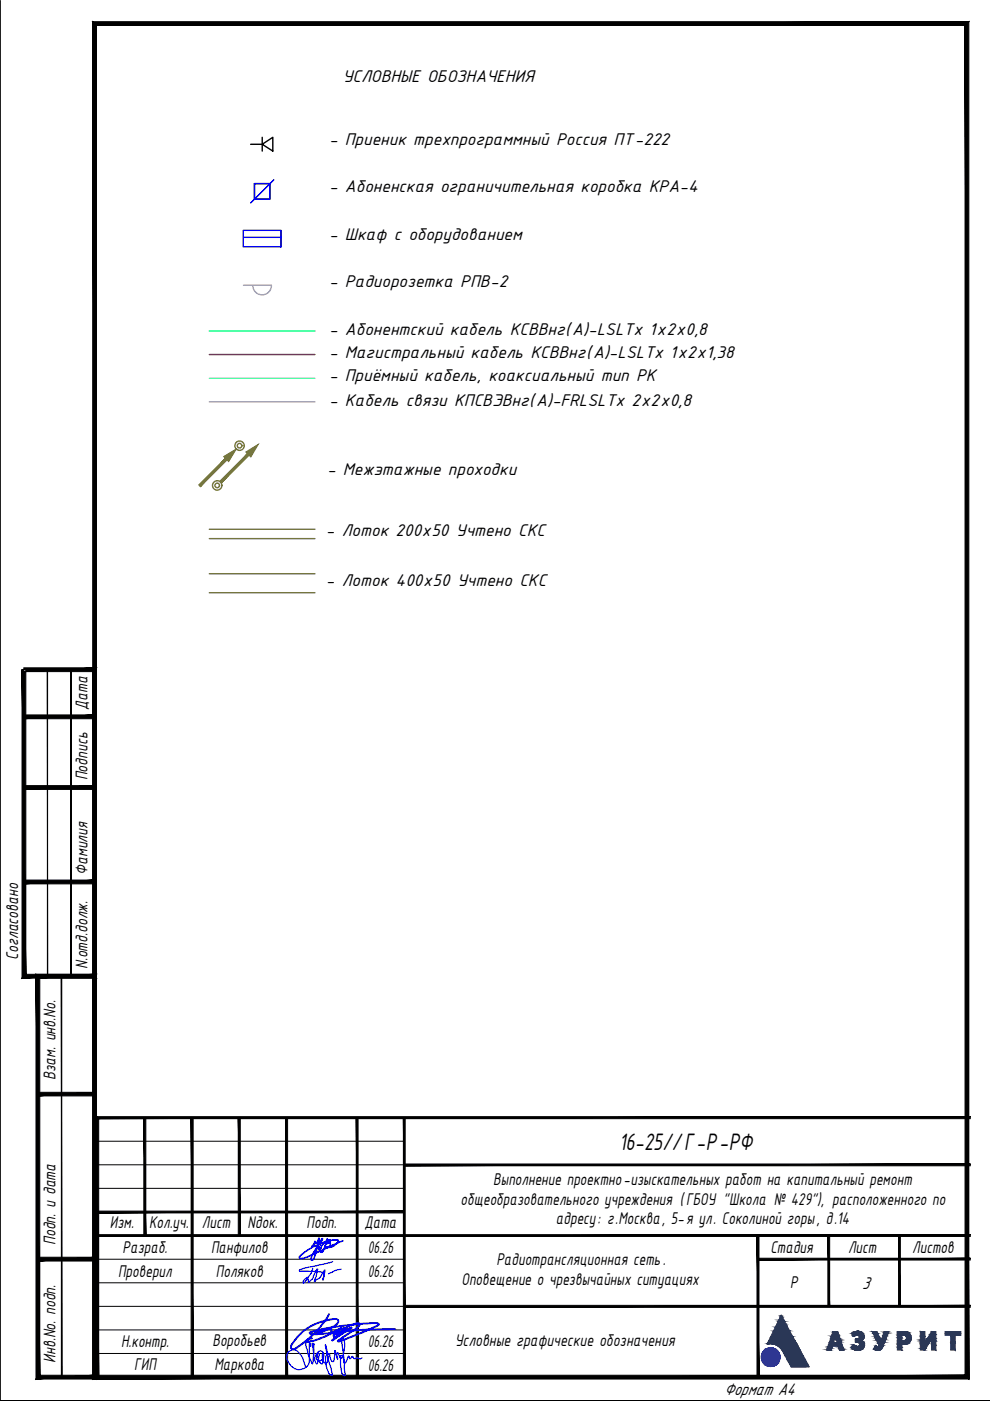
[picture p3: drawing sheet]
<svg xmlns="http://www.w3.org/2000/svg" width="210mm" height="297mm" viewBox="0 0 210 297" stroke-linecap="round" stroke-linejoin="round" font-family="sans-serif">
<defs><g id="words">
<text font-size="5.5" x="131.2" y="243.7">16-25//Г-Р-РФ</text>
<g font-size="3.9">
<text x="72.7" y="17.3">УСЛОВНЫЕ ОБОЗНАЧЕНИЯ</text>
<text x="69.8" y="30.8">- Приеник трехпрограммный Россия ПТ-222</text>
<text x="69.8" y="40.8">- Абоненская ограничительная коробка КРА-4</text>
<text x="69.8" y="50.8">- Шкаф с оборудованием</text>
<text x="69.8" y="60.8">- Радиорозетка РПВ-2</text>
<text x="69.8" y="71.1">- Абонентский кабель КСВВнг(А)-LSLTx 1х2х0,8</text>
<text x="69.8" y="75.9">- Магистральный кабель КСВВнг(А)-LSLTx 1х2х1,38</text>
<text x="69.8" y="80.8">- Приёмный кабель, коаксиальный тип РК</text>
<text x="69.8" y="86">- Кабель связи КПСВЭВнг(А)-FRLSLTx 2х2х0,8</text>
<text x="69.4" y="100.7">- Межэтажные проходки</text>
<text x="69.1" y="113.7">- Лоток 200х50 Учтено СКС</text>
<text x="69.1" y="124.3">- Лоток 400х50 Учтено СКС</text>
<text x="18.6" y="150.5" transform="rotate(-90 18.6 150.5)">Дата</text>
<text x="18.6" y="165.5" transform="rotate(-90 18.6 165.5)">Подпись</text>
<text x="18.6" y="185.5" transform="rotate(-90 18.6 185.5)">Фамилия</text>
<text x="3.8" y="203.5" transform="rotate(-90 3.8 203.5)">Согласовано</text>
<text x="18.6" y="205.5" transform="rotate(-90 18.6 205.5)">N.отд.долж.</text>
<text x="11.8" y="229" transform="rotate(-90 11.8 229)">Взам. инв.No.</text>
<text x="104.6" y="251.2">Выполнение проектно-изыскательных работ на капитальный ремонт</text>
<text x="97.6" y="255.6">общеобразовательного учреждения (ГБОУ &quot;Школа № 429&quot;), расположенного по</text>
<text x="11.8" y="264" transform="rotate(-90 11.8 264)">Подп. и дата</text>
<text x="23.3" y="260.4">Изм.</text>
<text x="31.6" y="260.4">Кол.уч.</text>
<text x="42.8" y="260.4">Лист</text>
<text x="52.5" y="260.4">Nдок.</text>
<text x="65" y="260.4">Подп.</text>
<text x="77.3" y="260.4">Дата</text>
<text x="117.9" y="259.6">адресу: г.Москва, 5-я ул. Соколиной горы, д.14</text>
<text x="26" y="265.7">Разраб.</text>
<text x="44.8" y="265.7">Панфилов</text>
<text x="78" y="265.7">06.26</text>
<text x="105.3" y="268.3">Радиотрансляционная сеть.</text>
<text x="163.3" y="265.7">Стадия</text>
<text x="179.8" y="265.6">Лист</text>
<text x="193.4" y="265.6">Листов</text>
<text x="25" y="270.7">Проверил</text>
<text x="45.8" y="270.7">Поляков</text>
<text x="78" y="270.7">06.26</text>
<text x="97.8" y="272.4">Оповещение о чрезвычайных ситуациях</text>
<text x="167.5" y="273.1">Р</text>
<text x="182.8" y="273.2">3</text>
<text x="25.7" y="285.6">Н.контр.</text>
<text x="45.1" y="285.4">Воробьев</text>
<text x="78" y="285.7">06.26</text>
<text x="96.4" y="285.4">Условные графические обозначения</text>
<text x="11.8" y="289" transform="rotate(-90 11.8 289)">Инв.No. подп.</text>
<text x="28.5" y="290.6">ГИП</text>
<text x="45.5" y="290.4">Маркова</text>
<text x="78" y="290.6">06.26</text>
<text x="153.5" y="295.7">Формат А4</text>
</g>
</g></defs>
<g fill="#fff" stroke="#fff" stroke-width=".21">
<path d="M20.1 34l184.9 129.8h-184.9zM20.1 34l184.9 129.8z"/>
<path d="M20.1 5h184.9v158.8zM20.1 5v29l184.9 129.8z"/>
</g>
<g fill="#727430" stroke="#727430" stroke-width=".21">
<path d="M47.4 96.8l2.7-1.6-1.6 2.7z"/>
<path d="M52.1 95.8l2.7-1.6-1.6 2.7z"/>
<path d="M42.1 102.8l.4 .4 5.3-6.1zM47.8 97.1l.3 .4-5.6 5.7z"/>
<path d="M46.6 102.1l.3 .3 5.6-6.2zM52.5 96.2l.3 .3-5.9 5.9z"/>
</g>
<g fill="none" stroke="#727430" stroke-width=".3">
<path d="M44.4 112.2h22.4M44.4 114.2h22.4M44.4 121.7h22.4M44.4 125.7h22.4"/>
<circle cx="50.8" cy="94.5" r=".99"/>
<circle cx="50.8" cy="94.5" r=".49"/>
<circle cx="46.1" cy="102.9" r=".99"/>
<circle cx="46.1" cy="102.9" r=".49"/>
</g>
<path d="M44.4 80.2h22.4" fill="none" stroke="#0ff" stroke-width=".3"/>
<path d="M51.6 60.5h5.9M53.6 60.4a1.97 1.97 0 0 0 2 2.1 1.97 1.97 0 0 0 1.9-2.1" fill="none" stroke="#f0f" stroke-width=".3"/>
<path d="M51.6 48.8h8v3.6h-8zM51.6 50.3h8" fill="none" stroke="#00f" stroke-width=".3"/>
<path d="M53.9 38.9h3.3" fill="none" stroke="#fff" stroke-width=".21"/>
<path d="M53.9 38.9v3.3h3.3zM53.9 38.9h3.3v3.3z" fill="#fff" stroke="#fff" stroke-width=".21"/>
<path d="M53.1 30.6h2.5M53.9 38.9h3.3v3.3h-3.3zM55.6 30.6l2.2-1.5v2.9zM55.6 29.1v2.9" fill="none" stroke="#000" stroke-width=".3"/>
<path d="M53.9 38.9h3.3v3.3h-3.3zM58.1 38.1l-5 4.9" fill="none" stroke="#00f" stroke-width=".3"/>
<path d="M44.4 75.2h22.4" fill="none" stroke="#f00" stroke-width=".3"/>
<path d="M44.4 70.2h22.4" fill="none" stroke="#0f0" stroke-width=".3"/>
<path d="M44.4 85.2h22.4" fill="none" stroke="#f0f" stroke-width=".3"/>
<g fill="#000" stroke="#000" stroke-width=".21">
<path d="M5.1 151.6v.8l14.9-.8zM5.1 152.4l14.9-.8v.8z"/>
<path d="M5.1 141.6v.8l15.4-.8zM5.1 142.4l15.4-.8-.8 .8zM20.5 141.6l-.8 .8 .8 65zM19.7 142.4l.8 65-.8-.8zM4.7 207.4h15.8l-.8-.8zM5.5 206.6h14.2l-15 .8zM4.7 142v65.4l.8-.8zM4.7 142h.8v64.6z"/>
<path d="M5.1 166.6v.8l14.9-.8zM5.1 167.4l14.9-.8v.8z"/>
<path d="M5.1 186.6v.8l14.9-.8zM5.1 187.4l14.9-.8v.8z"/>
<path d="M10 142l.1 65zM10 142l.1 65z"/>
<path d="M13 207l.1 85zM13 207l.1 85z"/>
<path d="M15 142l.1 65zM15 142l.1 65z"/>
<path d="M8.1 231.6v.8l11.9-.8zM8.1 232.4l11.9-.8v.8z"/>
<path d="M8.1 266.6v.8l11.9-.8zM8.1 267.4l11.9-.8v.8z"/>
<path d="M8.4 291.6l-.8 .8 12.1-.8zM7.6 292.4l12.1-.8 .8 .8zM19.7 207.4v84.2l.8 .8zM20.5 206.6v85.8l-.8-85zM8.4 207.4h11.3l.8-.8zM7.6 206.6h12.9l-12.1 .8zM7.6 206.6l.8 85v-84.2zM7.6 206.6l.8 85-.8 .8z"/>
<path d="M204.6 5.4v286.2l.8 .8zM205.4 4.6v287.8l-.8-287zM20.5 5.4h184.1l.8-.8zM19.7 4.6h185.7l-184.9 .8zM19.7 4.6l.8 287v-286.2zM19.7 4.6l.8 287-.8 .8zM20.5 291.6l-.8 .8 184.9-.8zM19.7 292.4l184.9-.8 .8 .8z"/>
</g>
<path d="M.1 .1v296.9h209.8" fill="none" stroke="#000" stroke-width=".25"/>
<g fill="#000" stroke="#000" stroke-width=".21">
<path d="M30.5 237l.4 25v-25zM30.5 237l.4 25h-.4z"/>
<path d="M40.5 237l.5 55v-55zM40.5 237l.5 55h-.5z"/>
<path d="M50.5 237l.4 25v-25zM50.5 237l.4 25h-.4z"/>
<path d="M60.6 237l.4 55v-55zM60.6 237l.4 55h-.4z"/>
<path d="M75.5 237l.4 55v-55zM75.5 237l.4 55h-.4z"/>
<path d="M85.5 237l.4 55v-55zM85.5 237l.4 55h-.4z"/>
<path d="M20.9 237.2h184.8v-.4zM20.5 236.8h185.2l-184.8 .4zM20.5 236.8l.4 55.2v-54.8zM20.5 236.8l.4 55.2h-.4z"/>
<path d="M20.7 256.8v.4l65-.4zM20.7 257.2l65-.4v.4z"/>
<path d="M85.7 247.2h120v-.4zM85.7 246.8h120l-120 .4z"/>
<path d="M20.7 261.8v.4l185-.4zM20.7 262.2l185-.4v.4z"/>
<path d="M85.7 276.8v.4l120-.4zM85.7 277.2l120-.4v.4z"/>
<path d="M160.5 262l.4 30v-30zM160.5 262l.4 30h-.4z"/>
<path d="M175.5 262l.4 15v-15zM175.5 262l.4 15h-.4z"/>
<path d="M190.5 262l.4 15v-15zM190.5 262l.4 15h-.4z"/>
<path d="M160.7 267.2h45v-.4zM160.7 266.8h45l-45 .4z"/>
</g>
<path d="M20.7 242h65M20.7 247h65M20.7 252h65M20.7 267h65M20.7 272h65M20.7 277h65M20.7 282h65M20.7 287h65" fill="none" stroke="#000" stroke-width=".21"/>
<!-- layer: 0 -->
<path d="M67.3 264.3l.2-.1a.51 .51 0 0 1 .1 .8h.1l.3-.4M67.9 264l.5-1.4-.9 1-1.3 2.5a.69 .69 0 0 0 0 1.1 3.9 3.9 0 0 0 1-2.3l.5-2.4-.2 .3a.72 .72 0 0 1-.8 .8l.1-.4-.2 .5-.5 .5M69.4 262.6l-.4 1.4a1.79 1.79 0 0 1-.8 1.5 .59 .59 0 0 1-.2-1 2.44 2.44 0 0 1 2-1.6l-.1 .5-.8 .4a.46 .46 0 0 1 .7-.3 .46 .46 0 0 1 0 .7l-.1 .1a.38 .38 0 0 1-.5 .2 .38 .38 0 0 1-.2-.4M72.7 263.1l-7.2 3.2a2.16 2.16 0 0 1-2 .4v-.2l.2-.3a12.9 12.9 0 0 1 7.9-3.3 .41 .41 0 0 1-.1 .7 2.89 2.89 0 0 1-2.3 .9" fill="none" stroke="#00f" stroke-width=".34"/>
<!-- layer: Stamp|Stamp$0$_STAMP -->
<g fill="#2a3756" stroke="#2a3756" stroke-width=".21">
<path d="M162.7 284.9h.1z"/>
<path d="M191.8 283.2h1.3z"/>
<path d="M192 284.1h1.1z"/>
<path d="M191.8 284.2h1.3z"/>
<path d="M184.9 282.3h.5z"/>
<path d="M186.8 284.3h.9z"/>
<path d="M185.3 286h1.5z"/>
<path d="M185.8 286.3h.6z"/>
<path d="M181.8 282.3h.2z"/>
<path d="M180.9 283.3h.1z"/>
<path d="M182 283.8h1.1z"/>
<path d="M181.8 283.9h1.2z"/>
<path d="M181.5 283.9h1.5z"/>
<path d="M181.7 284.6h1.5z"/>
<path d="M182 284.7h1.2z"/>
<path d="M182.2 284.8h1z"/>
<path d="M182.2 285.4h1.1z"/>
<path d="M182 285.4h1.2z"/>
<path d="M181.6 286.3h.6z"/>
<path d="M176.2 283.4h.9z"/>
<path d="M165.6 278.9l.1 .1zM165.5 279h.2z"/>
<path d="M165.5 279l.2 .1zM165.5 279l.2 .1h-.2z"/>
<path d="M165.5 279.1l.4 .2zM165.5 279.1l.4 .2h-.5z"/>
<path d="M165.4 279.3l.8 .6-.3-.6zM165.4 279.3l.8 .6h-1.1z"/>
<path d="M165.1 279.9l1.2 .2-.1-.2zM165.1 279.9l1.2 .2h-1.3z"/>
<path d="M165 280.1l1.6 .6-.3-.6zM165 280.1l1.6 .6h-1.9z"/>
<path d="M164.7 280.7l2.2 .4-.3-.4zM164.7 280.7l2.2 .4h-2.4z"/>
<path d="M164.5 281.1l2.5 .3-.1-.3zM164.5 281.1l2.5 .3h-2.6z"/>
<path d="M164.4 281.4l3 .7-.4-.7zM164.4 281.4l3 .7h-3.4z"/>
<path d="M164 282.1l3.4 .1zM164 282.1l3.4 .1z"/>
<path d="M164 282.2l4.1 1.2-.7-1.2zM164 282.2l4.1 1.2h-4.7z"/>
<path d="M163.4 283.4l4.8 .2-.1-.2zM163.4 283.4l4.8 .2h-4.9z"/>
<path d="M163.3 283.6l5.3 .7-.4-.7zM163.3 283.6l5.3 .7h-5.6z"/>
<path d="M163 284.3h5.6zM163 284.3h5.6z"/>
<path d="M163 284.3l5.8 .4-.2-.4zM163 284.3l5.8 .4h-6.1z"/>
<path d="M162.7 284.7l6.2 .2-.1-.2zM162.7 284.7l6.2 .2h-6.2z"/>
<path d="M162.7 284.9h.5zM162.7 284.9h.7z"/>
<path d="M163.4 284.9h5.5zM163.4 284.9h5.5z"/>
<path d="M162.7 284.9h.3zM162.7 284.9h.5z"/>
<path d="M163.6 284.9h5.3zM163.6 284.9h5.3z"/>
<path d="M162.7 284.9h.3zM162.7 284.9h.1z"/>
<path d="M163.8 284.9h5.1zM163.8 284.9h5.1z"/>
<path d="M163.8 284.9h5.2zM163.8 284.9h5.2z"/>
<path d="M163.9 284.9l5.1 .1zM163.9 284.9l5.1 .1z"/>
<path d="M164.1 285l4.9 .1zM164.1 285l4.9 .1z"/>
<path d="M164.3 285.1h4.8zM164.3 285.1h4.8z"/>
<path d="M164.4 285.1l4.7 .1zM164.4 285.1l4.7 .1z"/>
<path d="M164.6 285.2l4.5 .1zM164.6 285.2l4.5 .1z"/>
<path d="M164.7 285.3l4.5 .1zM164.7 285.3l4.5 .1z"/>
<path d="M164.9 285.4l4.3 .1v-.1zM164.9 285.4l4.3 .1h-4.1z"/>
<path d="M165.1 285.5l4.2 .1zM165.1 285.5l4.2 .1z"/>
<path d="M165.2 285.6h4.1zM165.2 285.6h4.1z"/>
<path d="M165.2 285.6l4.1 .1v-.1zM165.2 285.6l4.1 .1h-4z"/>
<path d="M165.3 285.7l4.1 .1-.1-.1zM165.3 285.7l4.1 .1h-3.9z"/>
<path d="M165.5 285.8l4 .1-.1-.1zM165.5 285.8l4 .1h-3.9z"/>
<path d="M165.6 285.9l4 .2-.1-.2zM165.6 285.9l4 .2h-3.9z"/>
<path d="M165.7 286.1l3.9 .1v-.1zM165.7 286.1l3.9 .1h-3.9z"/>
<path d="M165.7 286.2l4 .2-.1-.2zM165.7 286.2l4 .2h-3.8z"/>
<path d="M165.9 286.4l3.9 .1-.1-.1zM165.9 286.4l3.9 .1h-3.8z"/>
<path d="M166 286.5l4 .5-.2-.5zM166 286.5l4 .5h-3.8z"/>
<path d="M166.2 287l4.1 .5-.3-.5zM166.2 287l4.1 .5h-3.8zM166.5 287.5h3.8zM166.5 287.5h3.8z"/>
<path d="M166.5 287.5l4.2 .6-.4-.6zM166.5 287.5l4.2 .6h-3.9z"/>
<path d="M166.8 288.1l4 .2-.1-.2zM166.8 288.1l4 .2h-3.9z"/>
<path d="M166.9 288.3l4.1 .4-.2-.4zM166.9 288.3l4.1 .4h-3.9z"/>
<path d="M167.1 288.7l4.2 .5-.3-.5zM167.1 288.7l4.2 .5h-3.9z"/>
<path d="M167.4 289.2l4.1 .6-.2-.6zM167.4 289.2l4.1 .6h-3.8z"/>
<path d="M167.7 289.8h3.3zM167.7 289.8h3.8z"/>
<path d="M167.7 289.8h1.9zM167.7 289.8h3.3z"/>
<path d="M200.4 282.3l3.3 .4v-.4zM200.4 282.3l3.3 .4h-3.3z"/>
<path d="M200.4 282.7l3.3 .4v-.4zM200.4 282.7l3.3 .4h-3.3z"/>
<path d="M201.6 283.1l.9 1.6v-1.6zM201.6 283.1l.9 1.6h-.9z"/>
<path d="M201.6 284.7l.9 1.5v-1.5zM201.6 284.7l.9 1.5h-.9z"/>
<path d="M197.5 282.3l.9 .6v-.6zM197.5 282.3l.9 .6h-1.3z"/>
<path d="M195.1 282.3l1 1v-1zM195.1 282.3l1 1h-1z"/>
<path d="M197.1 282.9l1.3 .8v-.8zM197.1 282.9l1.3 .8h-1.7z"/>
<path d="M197.5 283.7h.9zM197.5 283.7h.9z"/>
<path d="M196.7 283.7h.8zM196.7 283.7h.8z"/>
<path d="M196.7 283.7h.8zM196.7 283.7l.8 .1z"/>
<path d="M197.5 283.7l.9 .2v-.2zM197.5 283.7l.9 .2h-.9z"/>
<path d="M196.6 283.8l.8 .2 .1-.2zM196.6 283.8l.8 .2h-.9z"/>
<path d="M196.5 284l.9 .1zM196.4 284.1h1z"/>
<path d="M195.1 283.3l1 .8v-.8zM195.1 283.3l1 .8h-1z"/>
<path d="M197.5 283.9l.9 .4v-.4zM197.5 283.9l.9 .4h-.9z"/>
<path d="M195.1 284.1l1 .2v-.2zM195.1 284.1l1 .2h-1z"/>
<path d="M197.5 284.3l.9 .1zM197.5 284.3l.9 .1z"/>
<path d="M196.4 284.1l.8 .3 .2-.3zM196.4 284.1l.8 .3h-.9z"/>
<path d="M196.3 284.4h.9zM196.3 284.4l.8 .1z"/>
<path d="M195.1 284.3l1 .3v-.3zM195.1 284.3l1 .3h-1z"/>
<path d="M196.2 284.5l.8 .2 .1-.2zM196.2 284.5l.8 .2h-.9z"/>
<path d="M196.1 284.7h.9zM196.1 284.7l.8 .1z"/>
<path d="M195.1 284.6l1 .2v-.2zM195.1 284.6l1 .2h-1z"/>
<path d="M195.1 284.8l1.8 .2v-.2zM195.1 284.8l1.8 .2h-1.8z"/>
<path d="M197.5 284.4l.9 .8v-.8zM197.5 284.4l.9 .8h-.9z"/>
<path d="M195.1 285l1.2 .9 .6-.9zM195.1 285l1.2 .9h-1.2z"/>
<path d="M197.5 285.2l.9 1v-1zM197.5 285.2l.9 1h-.9z"/>
<path d="M195.1 285.9l1 .3 .2-.3zM195.1 285.9l1 .3h-1z"/>
<path d="M190.3 282.3h1.7zM190.3 282.3h1.7z"/>
<path d="M190.3 282.3h1.9zM190.3 282.3h1.9z"/>
<path d="M190.3 282.3l1.9 .1zM190.3 282.3l1.9 .1z"/>
<path d="M190.3 282.4h2.1zM190.3 282.4h2.1z"/>
<path d="M190.3 282.4l2.2 .1zM190.3 282.4l2.2 .1z"/>
<path d="M190.3 282.5l2.4 .1zM190.3 282.5l2.4 .1z"/>
<path d="M190.3 282.6l2.5 .1-.1-.1zM190.3 282.6l2.5 .1h-2.5z"/>
<path d="M190.3 282.7l2.6 .1zM190.3 282.7l2.6 .1z"/>
<path d="M190.3 282.8l2.6 .1zM190.3 282.8l2.6 .1z"/>
<path d="M190.3 282.9h2.7zM190.3 282.9h2.7z"/>
<path d="M190.3 282.9l2.8 .1zM190.3 282.9l2.8 .1z"/>
<path d="M190.3 283l2.8 .1zM190.3 283l2.8 .1z"/>
<path d="M191.2 283.1h1.9zM191.2 283.1h1.9z"/>
<path d="M191.5 283.1l1.6 .1zM191.5 283.1l1.6 .1zM191.8 283.2h1.3z"/>
<path d="M191.9 283.2h1.2zM191.9 283.2h1.2z"/>
<path d="M192 283.2h1.1zM192 283.2h1.1z"/>
<path d="M192 283.2l1.1 .1zM192 283.2l1.1 .1z"/>
<path d="M192.1 283.3l1 .1zM192.1 283.3l1 .1z"/>
<path d="M192.1 283.4h1zM192.1 283.4h1z"/>
<path d="M192.2 283.4h.9zM192.2 283.4h.9z"/>
<path d="M192.2 283.4l.9 .1zM192.2 283.4l.9 .1z"/>
<path d="M190.3 283.1l.9 .6v-.6zM190.3 283.1l.9 .6h-.9z"/>
<path d="M192.2 283.5l1 .2-.1-.2zM192.2 283.5l1 .2h-1zM192.2 283.7h1zM192.2 283.7h1z"/>
<path d="M192.2 283.7l1 .1v-.1zM192.2 283.7l1 .1h-1z"/>
<path d="M192.2 283.8h1zM192.2 283.8l.9 .1z"/>
<path d="M192.2 283.9h.9zM192.2 283.9h.9zM192.2 283.9h.9zM192.2 283.9h.9z"/>
<path d="M192.2 283.9l.9 .1zM192.2 283.9l.9 .1z"/>
<path d="M192.1 284h1zM192.1 284h1z"/>
<path d="M192.1 284h1zM192.1 284l1 .1z"/>
<path d="M192 284.1h1.1zM192 284.1h1.1zM192 284.1h1.1z"/>
<path d="M192 284.1l1.1 .1zM191.9 284.2h1.2z"/>
<path d="M191.9 284.2h1.2zM191.9 284.2h1.2zM191.5 284.2h1.6z"/>
<path d="M190.3 283.7l.9 .5v-.5zM190.3 283.7l.9 .5h-.9z"/>
<path d="M190.3 284.2h2.8zM190.3 284.2h2.8z"/>
<path d="M190.3 284.2l2.8 .1zM190.3 284.2l2.8 .1z"/>
<path d="M190.3 284.3h2.8zM190.3 284.3h2.7z"/>
<path d="M190.3 284.3l2.6 .2 .1-.2zM190.3 284.3l2.6 .2h-2.6z"/>
<path d="M190.3 284.5l2.5 .2 .1-.2zM190.3 284.5l2.5 .2h-2.5z"/>
<path d="M190.3 284.7l2.3 .1 .2-.1zM190.3 284.7l2.3 .1h-2.3z"/>
<path d="M190.3 284.8h2.3zM190.3 284.8l2.2 .1z"/>
<path d="M190.3 284.9h2.2zM190.3 284.9l2 .1z"/>
<path d="M190.3 285h2zM190.3 285h1.8z"/>
<path d="M190.3 285h1.6zM190.3 285h1.8z"/>
<path d="M190.3 285h1.3zM190.3 285h1.6z"/>
<path d="M190.3 285l.9 .7v-.7zM190.3 285l.9 .7h-.9z"/>
<path d="M190.3 285.7l.9 .5v-.5zM190.3 285.7l.9 .5h-.9z"/>
<path d="M184.9 282.3h1zM184.9 282.3h1z"/>
<path d="M187.5 282.3h.8zM187.5 282.3h.8z"/>
<path d="M187.5 282.3h.9zM187.5 282.3h.9z"/>
<path d="M187.5 282.3l.9 .1zM187.5 282.3l.9 .1z"/>
<path d="M187.4 282.4l1 .2v-.2zM187.4 282.4l1 .2h-1.1z"/>
<path d="M184.9 282.3l1.2 .4-.2-.4zM184.9 282.3l1.2 .4h-1z"/>
<path d="M185.1 282.7l1.1 .1zM185.1 282.7l1.1 .1z"/>
<path d="M187.3 282.6l.8 .6 .3-.6zM187.3 282.6l.8 .6h-.9z"/>
<path d="M187.2 283.2h.9zM187.2 283.2h.9z"/>
<path d="M185.1 282.8l1.4 .6-.3-.6zM185.1 282.8l1.4 .6h-1z"/>
<path d="M185.5 283.4l1.1 .3-.1-.3zM185.5 283.4l1.1 .3h-1z"/>
<path d="M187.2 283.2l.7 .6 .2-.6zM187.2 283.2l.7 .6h-.9z"/>
<path d="M185.6 283.7l1.1 .2-.1-.2zM185.6 283.7l1.1 .2h-1z"/>
<path d="M187 283.8l.8 .2 .1-.2zM187 283.8l.8 .2h-.9z"/>
<path d="M186.9 284l.8 .2 .1-.2zM186.9 284l.8 .2h-.9z"/>
<path d="M185.7 283.9l1.1 .3-.1-.3zM185.7 283.9l1.1 .3h-.9z"/>
<path d="M186.8 284.2l.9 .1zM186.8 284.2l.9 .1zM186.8 284.3h.9z"/>
<path d="M185.9 284.2l.9 .1zM185.9 284.2l.9 .1z"/>
<path d="M185.9 284.3l1.7 .3 .1-.3zM185.9 284.3l1.7 .3h-1.5z"/>
<path d="M186.1 284.6l1.4 .2 .1-.2zM186.1 284.6l1.4 .2h-1.3z"/>
<path d="M186.2 284.8l1.1 .4 .2-.4zM186.2 284.8l1.1 .4h-.9z"/>
<path d="M186.4 285.2l.9 .1zM186.4 285.2l.9 .1z"/>
<path d="M186.4 285.3h.9zM186.4 285.3l.9 .1zM186.4 285.4h.9zM186.4 285.4h.9z"/>
<path d="M186.4 285.4h.9zM186.4 285.4h.9z"/>
<path d="M185.6 285.4h.3zM185.6 285.4h.3z"/>
<path d="M186.3 285.4h1zM186.3 285.4h.9z"/>
<path d="M185.6 285.4l.3 .1zM185.6 285.4l.3 .1zM185.6 285.5h.3zM185.6 285.5h.3z"/>
<path d="M186.3 285.4l.9 .1zM186.2 285.5h1z"/>
<path d="M185.6 285.5h.4zM185.6 285.5h.4z"/>
<path d="M186.2 285.5h1zM186.1 285.5h1.1z"/>
<path d="M185.6 285.5h.5zM185.6 285.5h.5z"/>
<path d="M185.6 285.5h1.6zM185.6 285.5h1.6z"/>
<path d="M185.6 285.5h1.6zM185.5 285.6h1.6z"/>
<path d="M185.5 285.6l1.5 .2 .1-.2zM185.5 285.6l1.5 .2h-1.7z"/>
<path d="M185.3 285.8l1.7 .1zM185.3 285.8l1.7 .1z"/>
<path d="M185.3 285.9h1.7zM185.3 285.9h1.6z"/>
<path d="M185.3 285.9h1.6zM185.3 285.9l1.6 .1z"/>
<path d="M185.3 286h1.6zM185.3 286h1.5zM185.3 286h1.5z"/>
<path d="M185.3 286h1.5zM185.3 286l1.5 .1z"/>
<path d="M185.3 286.1h1.5zM185.3 286.1h1.4z"/>
<path d="M185.4 286.1h1.3zM185.4 286.1l1.3 .1z"/>
<path d="M185.5 286.2h1.2zM185.5 286.2h1.2z"/>
<path d="M185.5 286.2h1.2zM185.5 286.2h1.1z"/>
<path d="M185.6 286.2h1zM185.6 286.2h.9z"/>
<path d="M185.7 286.2h.8zM185.7 286.2h.8z"/>
<path d="M185.7 286.2h.8zM185.7 286.2l.7 .1zM185.8 286.3h.6zM185.8 286.3h.6z"/>
<path d="M185.8 286.3h.4zM186 286.3h.2z"/>
<path d="M181.8 282.3h.3zM181.7 282.3h.4z"/>
<path d="M181.7 282.3h.5zM181.6 282.3h.6z"/>
<path d="M181.6 282.3h.7zM181.4 282.3h.9zM181.4 282.3h.9zM181.4 282.3h.9z"/>
<path d="M181.4 282.3h1.1zM181.2 282.3h1.3z"/>
<path d="M181.2 282.3l1.4 .1zM181.2 282.4h1.4z"/>
<path d="M181.2 282.4h1.4zM181.1 282.4h1.5z"/>
<path d="M181.1 282.4l1.6 .1zM180.9 282.5h1.8z"/>
<path d="M180.9 282.5h1.8zM180.9 282.5h1.8z"/>
<path d="M180.9 282.5l1.9 .1zM180.8 282.6h2z"/>
<path d="M180.8 282.6h2.1zM180.7 282.6h2.2z"/>
<path d="M180.7 282.6h2.2zM180.7 282.6h2.2z"/>
<path d="M180.7 282.6l2.3 .1zM180.6 282.7h2.4z"/>
<path d="M180.6 282.7h2.4zM180.6 282.7h2.4z"/>
<path d="M180.6 282.7l2.5 .2-.1-.2zM180.6 282.7l2.5 .2h-2.4z"/>
<path d="M180.7 282.9h2.4zM180.7 282.9h2.4z"/>
<path d="M180.7 282.9l2.4 .1v-.1zM180.7 282.9l2.4 .1h-2.3z"/>
<path d="M180.8 283l2.3 .1zM180.8 283l2.3 .1z"/>
<path d="M180.8 283.1h.9zM180.8 283.1h1z"/>
<path d="M181.8 283.1h1.3zM181.8 283.1h1.3z"/>
<path d="M180.8 283.1h.9zM180.8 283.1h.7z"/>
<path d="M181.9 283.1h1.2zM181.9 283.1h1.2zM182 283.1h1.1z"/>
<path d="M182 283.1h1.1zM182 283.1h1.1zM182 283.1h1.1z"/>
<path d="M180.8 283.1h.7zM180.8 283.1h.6z"/>
<path d="M182 283.1l1.2 .1zM182 283.1l1.2 .1z"/>
<path d="M180.8 283.1h.6zM180.8 283.1l.5 .1z"/>
<path d="M180.8 283.2h.5zM180.8 283.2h.4z"/>
<path d="M182.1 283.2h1.1zM182.1 283.2h1.1z"/>
<path d="M182.1 283.2h1.1zM182.1 283.2h1.1z"/>
<path d="M180.9 283.2h.3zM180.9 283.2h.2z"/>
<path d="M182.1 283.2l1.1 .1zM182.1 283.2l1.1 .1z"/>
<path d="M180.9 283.2h.2zM180.9 283.2l.1 .1z"/>
<path d="M182.2 283.3l1 .1zM182.2 283.3l1 .1zM182.2 283.4h1zM182.2 283.4h1z"/>
<path d="M182.2 283.4l1 .1zM182.2 283.4l1 .1z"/>
<path d="M182.2 283.5h1zM182.2 283.5h1z"/>
<path d="M182.2 283.5h1zM182.2 283.5l.9 .1z"/>
<path d="M182.2 283.6h.9zM182.2 283.6h.9z"/>
<path d="M182.2 283.6l.9 .1zM182.2 283.6l.9 .1zM182.2 283.7h.9zM182.2 283.7h.9z"/>
<path d="M182.2 283.7h.9zM182.2 283.7h.9z"/>
<path d="M182.1 283.7l1 .1zM182.1 283.7l1 .1zM182.1 283.8h1zM182.1 283.8h1z"/>
<path d="M182.1 283.8h1zM182.1 283.8h1zM182 283.8h1.1z"/>
<path d="M182 283.8h1.1zM181.8 283.9h1.2zM181.6 283.9h1.4z"/>
<path d="M181.6 283.9h1.4zM181.5 283.9h1.5zM181.4 283.9h1.6z"/>
<path d="M181.4 283.9l1.5 .1 .1-.1zM181.4 283.9l1.5 .1h-1.5z"/>
<path d="M181.4 284h1.5zM181.4 284l1.5 .1z"/>
<path d="M181.4 284.1h1.5zM181.4 284.1l1.3 .1z"/>
<path d="M181.4 284.2h1.3zM181.4 284.2h1.3z"/>
<path d="M181.4 284.2l1.4 .1zM181.4 284.2l1.4 .1z"/>
<path d="M181.4 284.3h1.4zM181.4 284.3h1.4z"/>
<path d="M181.4 284.3l1.5 .1zM181.4 284.3l1.5 .1z"/>
<path d="M181.4 284.4h1.6zM181.4 284.4h1.6z"/>
<path d="M181.4 284.4l1.7 .1zM181.4 284.4l1.7 .1z"/>
<path d="M181.4 284.5l1.7 .1zM181.4 284.5l1.7 .1z"/>
<path d="M181.4 284.6h1.7zM181.4 284.6h1.7z"/>
<path d="M181.4 284.6h1.8zM181.4 284.6h1.8zM181.7 284.6h1.5z"/>
<path d="M182 284.6l1.2 .1zM182 284.6l1.2 .1zM182 284.7h1.2z"/>
<path d="M182.1 284.7h1.1zM182.1 284.7h1.1z"/>
<path d="M182.1 284.7h1.1zM182.1 284.7h1.1z"/>
<path d="M182.2 284.7l1 .1zM182.2 284.7l1 .1z"/>
<path d="M182.2 284.8h1zM182.2 284.8h1zM182.2 284.8h1z"/>
<path d="M182.3 284.8h.9zM182.3 284.8h.9z"/>
<path d="M182.3 284.8l1 .1zM182.3 284.8l1 .1z"/>
<path d="M182.3 284.9h1zM182.3 284.9h1z"/>
<path d="M182.3 284.9l1 .1zM182.3 284.9l1 .1z"/>
<path d="M182.3 285l1 .1zM182.3 285l1 .1z"/>
<path d="M182.3 285.1h1zM182.3 285.1h1z"/>
<path d="M182.3 285.1h1zM182.3 285.1h1z"/>
<path d="M180.9 285.1l.2 .1zM180.9 285.1l.2 .1z"/>
<path d="M182.3 285.1l1 .1zM182.3 285.1l1 .1z"/>
<path d="M182.3 285.2h1zM182.3 285.2h1z"/>
<path d="M180.9 285.2l.3 .1zM180.9 285.2l.3 .1h-.4z"/>
<path d="M182.3 285.2l1 .1zM182.3 285.2l1 .1z"/>
<path d="M182.3 285.3h1zM182.3 285.3h1z"/>
<path d="M180.8 285.3l.5 .1zM180.8 285.3l.5 .1z"/>
<path d="M182.2 285.3l1.1 .1zM182.2 285.3l1.1 .1zM182.2 285.4h1.1z"/>
<path d="M182.2 285.4h1.1zM182.2 285.4h1z"/>
<path d="M180.8 285.4h.7zM180.7 285.4h.8z"/>
<path d="M180.7 285.4h.8zM180.7 285.4h.8z"/>
<path d="M182.1 285.4h1.1zM182 285.4h1.2zM182 285.4h1.2z"/>
<path d="M180.7 285.4h.9zM180.7 285.4h.9z"/>
<path d="M180.7 285.4l1 .1zM180.7 285.4l1 .1z"/>
<path d="M182 285.4l1.2 .1zM181.8 285.5h1.4z"/>
<path d="M180.7 285.5h1.1zM180.7 285.5h1.1z"/>
<path d="M180.7 285.5h2.5zM180.7 285.5h2.5z"/>
<path d="M180.7 285.5l2.5 .1v-.1zM180.7 285.5l2.5 .1h-2.6z"/>
<path d="M180.6 285.6h2.6zM180.5 285.6h2.6z"/>
<path d="M180.5 285.6l2.6 .1zM180.5 285.6l2.6 .1z"/>
<path d="M180.5 285.7h2.6zM180.5 285.7h2.6z"/>
<path d="M180.5 285.7h2.6zM180.5 285.7h2.6zM180.5 285.7h2.6zM180.5 285.7h2.6z"/>
<path d="M180.5 285.7h2.6zM180.5 285.7l2.6 .1z"/>
<path d="M180.5 285.8h2.6zM180.5 285.8h2.5z"/>
<path d="M180.6 285.8h2.4zM180.6 285.8l2.4 .1z"/>
<path d="M180.7 285.9h2.3zM180.7 285.9h2.2z"/>
<path d="M180.7 285.9h2.2zM180.7 285.9l2.2 .1z"/>
<path d="M180.9 286h2zM180.9 286h1.9z"/>
<path d="M180.9 286h1.9zM180.9 286l1.8 .1z"/>
<path d="M181 286.1h1.7zM181 286.1h1.6z"/>
<path d="M181.1 286.1h1.5zM181.1 286.1l1.5 .1z"/>
<path d="M181.1 286.2h1.5zM181.1 286.2h1.4zM181.3 286.2h1.2zM181.3 286.2h1.2z"/>
<path d="M181.3 286.2h1.2zM181.3 286.2h1z"/>
<path d="M181.5 286.2h.8zM181.5 286.2l.7 .1z"/>
<path d="M181.5 286.3h.7zM181.5 286.3h.7z"/>
<path d="M181.6 286.3h.4zM181.7 286.3h.3z"/>
<path d="M176.6 282.3h1zM176.6 282.3h1z"/>
<path d="M176.6 282.3l1.1 .2-.1-.2zM176.6 282.3l1.1 .2h-1.2z"/>
<path d="M176.5 282.5l1.4 .5-.2-.5zM176.5 282.5l1.4 .5h-1.5z"/>
<path d="M176.4 283l1.5 .2v-.2zM176.4 283l1.5 .2h-1.6z"/>
<path d="M177.1 283.2h.8zM177.1 283.2h.8z"/>
<path d="M176.3 283.2l.8 .1zM176.3 283.2l.8 .1z"/>
<path d="M177.1 283.2l.9 .2-.1-.2zM177.1 283.2l.9 .2h-.8z"/>
<path d="M176.3 283.3l.8 .1v-.1zM176.3 283.3l.8 .1h-.9zM176.2 283.4h.9z"/>
<path d="M177.2 283.4l.9 .4-.1-.4zM177.2 283.4l.9 .4h-.8z"/>
<path d="M176.2 283.4l.7 .5 .2-.5zM176.2 283.4l.7 .5h-.8z"/>
<path d="M177.3 283.8l.9 .2-.1-.2zM177.3 283.8l.9 .2h-.9z"/>
<path d="M177.3 284l.9 .2v-.2zM177.3 284l.9 .2h-.8z"/>
<path d="M177.4 284.2l1 .3-.2-.3zM177.4 284.2l1 .3h-.9z"/>
<path d="M176.1 283.9l.7 .7 .1-.7zM176.1 283.9l.7 .7h-.9z"/>
<path d="M175.9 284.6h.9zM175.9 284.6h.8z"/>
<path d="M177.5 284.5l.9 .1v-.1zM177.5 284.5l.9 .1h-.9z"/>
<path d="M175.8 284.6h.9zM175.8 284.6h.9z"/>
<path d="M175.8 284.6l2.7 .5-.1-.5zM175.8 284.6l2.7 .5h-2.8z"/>
<path d="M175.7 285.1l3 .3-.2-.3zM175.7 285.1l3 .3h-3.1z"/>
<path d="M175.6 285.4l.9 .2v-.2zM175.6 285.4l.9 .2h-1z"/>
<path d="M177.7 285.4l1.1 .4-.1-.4zM177.7 285.4l1.1 .4h-.9z"/>
<path d="M175.5 285.6l.9 .2 .1-.2zM175.5 285.6l.9 .2h-1z"/>
<path d="M177.9 285.8l1 .3-.1-.3zM177.9 285.8l1 .3h-1z"/>
<path d="M175.4 285.8l.8 .4 .2-.4zM175.4 285.8l.8 .4h-.9z"/>
<path d="M175.3 286.2h.9zM175.3 286.2h.9z"/>
<path d="M177.9 286.1l1.1 .1-.1-.1zM177.9 286.1l1.1 .1h-1z"/>
<path d="M178 286.2h1zM178.4 286.2h.6zM178 286.2h1z"/>
<path d="M175.4 286.2h.8zM175.4 286.2h.8z"/>
</g>
<g fill="#1447b7" stroke="#1447b7" stroke-width=".21">
<path d="M163.3 285.8h.3z"/>
<path d="M162.2 286.2h2.5z"/>
<path d="M162 289.2h2.8z"/>
<path d="M162.2 289.4h2.4z"/>
<path d="M163.1 289.7h.6z"/>
<path d="M163.3 285.8h.4zM163.1 285.8h.6z"/>
<path d="M163.1 285.8h.7zM163 285.8h.8z"/>
<path d="M163 285.8h.9zM163 285.8h.9z"/>
<path d="M163 285.8l1 .1zM162.8 285.9h1.2z"/>
<path d="M162.8 285.9h1.3zM162.7 285.9h1.4z"/>
<path d="M162.7 285.9h1.5zM162.6 285.9h1.6z"/>
<path d="M162.6 285.9l1.8 .1zM162.4 286h2z"/>
<path d="M162.4 286h2zM162.4 286h2z"/>
<path d="M162.4 286l2.1 .1zM162.3 286.1h2.2z"/>
<path d="M162.3 286.1l2.3 .1zM162.3 286.1l2.3 .1z"/>
<path d="M162.2 286.2h2.5zM162.2 286.2h2.5h-2.5zM162.1 286.2h2.6z"/>
<path d="M162.1 286.2l2.7 .1zM162 286.3h2.8z"/>
<path d="M162 286.3l2.8 .1zM162 286.3l2.8 .1z"/>
<path d="M162 286.4l2.9 .1zM162 286.4l2.9 .1h-3z"/>
<path d="M161.9 286.5h3zM161.9 286.5h3z"/>
<path d="M161.9 286.5l3.1 .1-.1-.1zM161.9 286.5l3.1 .1h-3.2z"/>
<path d="M161.8 286.6l3.3 .1zM161.7 286.7h3.4z"/>
<path d="M161.7 286.7l3.4 .1zM161.7 286.7l3.4 .1z"/>
<path d="M161.7 286.8h3.5zM161.7 286.8h3.5z"/>
<path d="M161.6 286.8l3.6 .1zM161.6 286.8l3.6 .1z"/>
<path d="M161.6 286.9l3.6 .1zM161.6 286.9l3.6 .1z"/>
<path d="M161.6 287l3.7 .1zM161.6 287l3.7 .1z"/>
<path d="M161.5 287.1l3.8 .1zM161.5 287.1l3.8 .1z"/>
<path d="M161.5 287.2l3.8 .1zM161.5 287.2l3.8 .1z"/>
<path d="M161.5 287.3l3.9 .1-.1-.1zM161.5 287.3l3.9 .1h-3.9z"/>
<path d="M161.5 287.4l3.9 .1zM161.5 287.4l3.9 .1z"/>
<path d="M161.4 287.5l4 .1zM161.4 287.5l4 .1z"/>
<path d="M161.4 287.6h4zM161.4 287.6h4z"/>
<path d="M161.4 287.6l4 .2v-.2zM161.4 287.6l4 .2h-4z"/>
<path d="M161.4 287.8h4zM161.4 287.8h4z"/>
<path d="M161.4 287.8l4 .1v-.1zM161.4 287.8l4 .1h-4z"/>
<path d="M161.4 287.9l4 .1zM161.4 287.9l4 .1z"/>
<path d="M161.4 288l4 .1v-.1zM161.4 288l4 .1h-3.9z"/>
<path d="M161.5 288.1h3.9zM161.5 288.1l3.8 .1z"/>
<path d="M161.5 288.2l3.8 .2v-.2zM161.5 288.2l3.8 .2h-3.8zM161.5 288.4h3.8zM161.5 288.4h3.8z"/>
<path d="M161.5 288.4l3.7 .1 .1-.1zM161.5 288.4l3.7 .1h-3.6z"/>
<path d="M161.6 288.5h3.6zM161.6 288.5h3.6z"/>
<path d="M161.6 288.5h3.6zM161.6 288.5l3.6 .1z"/>
<path d="M161.6 288.6h3.6zM161.6 288.6l3.6 .1z"/>
<path d="M161.7 288.7h3.5zM161.7 288.7h3.4z"/>
<path d="M161.7 288.7l3.4 .2v-.2zM161.7 288.7l3.4 .2h-3.3z"/>
<path d="M161.8 288.9h3.2zM161.8 288.9h3.3z"/>
<path d="M161.8 288.9l3.1 .1 .1-.1zM161.8 288.9l3.1 .1h-3z"/>
<path d="M161.9 289h3zM161.9 289h3z"/>
<path d="M161.9 289h3zM161.9 289l3 .1z"/>
<path d="M161.9 289.1l2.9 .1 .1-.1zM161.9 289.1l2.9 .1h-2.8zM162 289.2h2.8z"/>
<path d="M162.1 289.2h2.7zM162.1 289.2l2.5 .1z"/>
<path d="M162.2 289.3h2.4zM162.2 289.3l2.4 .1zM162.2 289.4h2.4z"/>
<path d="M162.3 289.4h2.3zM162.3 289.4l2.1 .1z"/>
<path d="M162.4 289.5h2zM162.4 289.5h2z"/>
<path d="M162.4 289.5h2zM162.4 289.5h1.9z"/>
<path d="M162.5 289.5h1.8zM162.5 289.5l1.7 .1z"/>
<path d="M162.6 289.6h1.6zM162.6 289.6h1.5z"/>
<path d="M162.7 289.6h1.4zM162.7 289.6h1.3z"/>
<path d="M162.8 289.6h1.2zM162.8 289.6l1.1 .1z"/>
<path d="M162.9 289.7h1zM162.9 289.7h1z"/>
<path d="M162.9 289.7h1zM162.9 289.7h.9z"/>
<path d="M163 289.7h.8zM163 289.7h.7z"/>
<path d="M163.1 289.7h.5zM163.2 289.7h.4z"/>
</g>
<!-- layer: 0 -->
<path d="M70.5 267.5l-5.9 1.3a1.15 1.15 0 0 0-1.1 .7l2.7 .1a3.3 3.3 0 0 1 2.3 .3 1.72 1.72 0 0 1-.1 1.5l.2-.3 .2-1.9-1 1.7-1.2 .8 .8-2.6-.4 .3-.7 1.7-.8 .8-.2-.2v-.4a.31 .31 0 0 0-.2-.4 .31 .31 0 0 0-.4 .2l-.4 .5v.5l.5-.5 .4-.7a3 3 0 0 0 1.1-2M72.4 269.1l-1.2 .2-1.5 .8" fill="none" stroke="#00f" stroke-width=".25"/>
<!-- layer: Stamp|_TEXT -->
<path d="M69.7 278.5l-1.9 2.9-2.5 2.5-1 .7a5 5 0 0 1-2.2 1.5l-.2-.1a.65 .65 0 0 1 0-1.1 11.5 11.5 0 0 1 9.3-5.3 .56 .56 0 0 1 .6 .5 .56 .56 0 0 1-.5 .6l-1.6 1-1.6 .7a.72 .72 0 0 1-.9 .2l.5-.3a3.1 3.1 0 0 1 2.5-.5 1.16 1.16 0 0 1-1.1 1.4l-2.5 1-1 .1a.33 .33 0 0 1-.4 .2 .33 .33 0 0 1-.2-.4l1.1-.4M69.8 278.7l-.9 1.4-.9 1.3-1.4 1.5-1.7 1.4a6.6 6.6 0 0 1-2.7 1.9h-.1a.61 .61 0 0 1-.2-1.1l.1-.1a11.6 11.6 0 0 1 9.4-5.3 .53 .53 0 0 1 .4 .5 .53 .53 0 0 1-.3 .5l-1.4 1-2.4 1a.21 .21 0 0 1-.3 .1 .21 .21 0 0 1-.1-.3 .21 .21 0 0 1 .3-.1 4.8 4.8 0 0 1 2.5-.6h.1a.64 .64 0 0 1-.3 1.1l-.7 .4-2 .8-1.5 .4-.6-.1a1.07 1.07 0 0 1 1.1-.6M83.8 281.8l-6.9 .1-9.4 .9h-1.5l-.4-.2 .1-.2 1.9-.5 3.2-.6 6.2-.7 2.7-.1a.3 .3 0 0 1 .4 0 .3 .3 0 0 1 .1 .4l-7.3 3.1-1.3 .3 4-2.8a.85 .85 0 0 0 .7-.9l-.6-.1-.5 .1-1.5 .6-1.6 1.2-1.7 1.8 4.1-2.8-3.1 1.4a.48 .48 0 0 1-.8-.1l1.7-1a.57 .57 0 0 1 .9 .1l-1 1.1a1.51 1.51 0 0 1-1.5 .4v-.3l.4-.4 1.3-1-1.1 .4-1.4 .9M83.9 281.8l-6.6 .2-10 .9h-1.1l-.5-.2 .1-.2 1.6-.4 4.5-.9 5.5-.5 2.6-.1a.24 .24 0 0 1 .4 .2 .24 .24 0 0 1-.3 .3l-6.9 2.9-1.6 .5 .2-.3 3.9-2.6a.88 .88 0 0 0 .6-.9 1.36 1.36 0 0 0-1.3 .1l-1.2 .5-1 .7-2.3 2.3 4.1-2.8-3.1 1.4a.48 .48 0 0 1-.8-.1l.5-.5 1.2-.5a.51 .51 0 0 1 .9 .1l-.9 1-.8 .4a.5 .5 0 0 1-.8 0l.6-.9 1-.7-1.4 .6-1 .7" fill="none" stroke="#1616e3" stroke-width=".3"/>
<path d="M65.6 284.9v2.7a2.27 2.27 0 0 1-1.6 2.7 2.27 2.27 0 0 1-2.7-1.3 1.65 1.65 0 0 1 .6-2.8h.6a3.2 3.2 0 0 1 1.9 2.5l.3 1M65.9 285.5a.76 .76 0 0 0-.8-1 1.07 1.07 0 0 0-.1 1.2l.4 1.7 .9 1.8 .3-2.6-.1-1a.44 .44 0 0 0 .1-.5 .44 .44 0 0 0-.3-.3l-.1 .2 .3 2.5 .4 1.4 .3 .3 .4-1.6a.36 .36 0 0 0 .1-.4 .36 .36 0 0 0-.3-.2h-.2a.91 .91 0 0 0-.1 1.2l.4 .3a.94 .94 0 0 0 .8 .7l.3-1.5a.8 .8 0 0 0-.1-1.1 .8 .8 0 0 0-1.1 .1 2.27 2.27 0 0 0 .3 1.8h.2a1 1 0 0 0 .4-1.5v.6a1.33 1.33 0 0 0 .8 1.5l.1-.1a1.79 1.79 0 0 0 .3-1.4l-.5-2.5 1.5 6.4a.79 .79 0 0 1-.9-.6l-.4-1.2a3.9 3.9 0 0 1-.1-2.2 .4 .4 0 0 1 .4-.5 .4 .4 0 0 1 .4 .4l.3 .8a.34 .34 0 0 0 .2 .4 .34 .34 0 0 0 .4-.2l.2-2 .6 1.8-.2-.4a.59 .59 0 0 1 .2-1l.4 .8a.36 .36 0 0 0 .5 .3 .36 .36 0 0 0 .2-.5l.3-1.4a2.48 2.48 0 0 0-.4-2.4l-.2 .3 .1 .9a21.8 21.8 0 0 1 .5 5.4l.2 1a.28 .28 0 0 1-.1 .4 .28 .28 0 0 1-.4-.1l-.3-.6-.2-1.4v-1.7l.1-.4 .5 .4v.3a.65 .65 0 0 0 .4 .9l.7-1.5 .2 .6 .7-.5a.53 .53 0 0 0 .3 .5 .53 .53 0 0 0 .6-.2h.1a.72 .72 0 0 0 1 0" fill="none" stroke="#00f" stroke-width=".25"/>
<use href="#words"/>
</svg>
